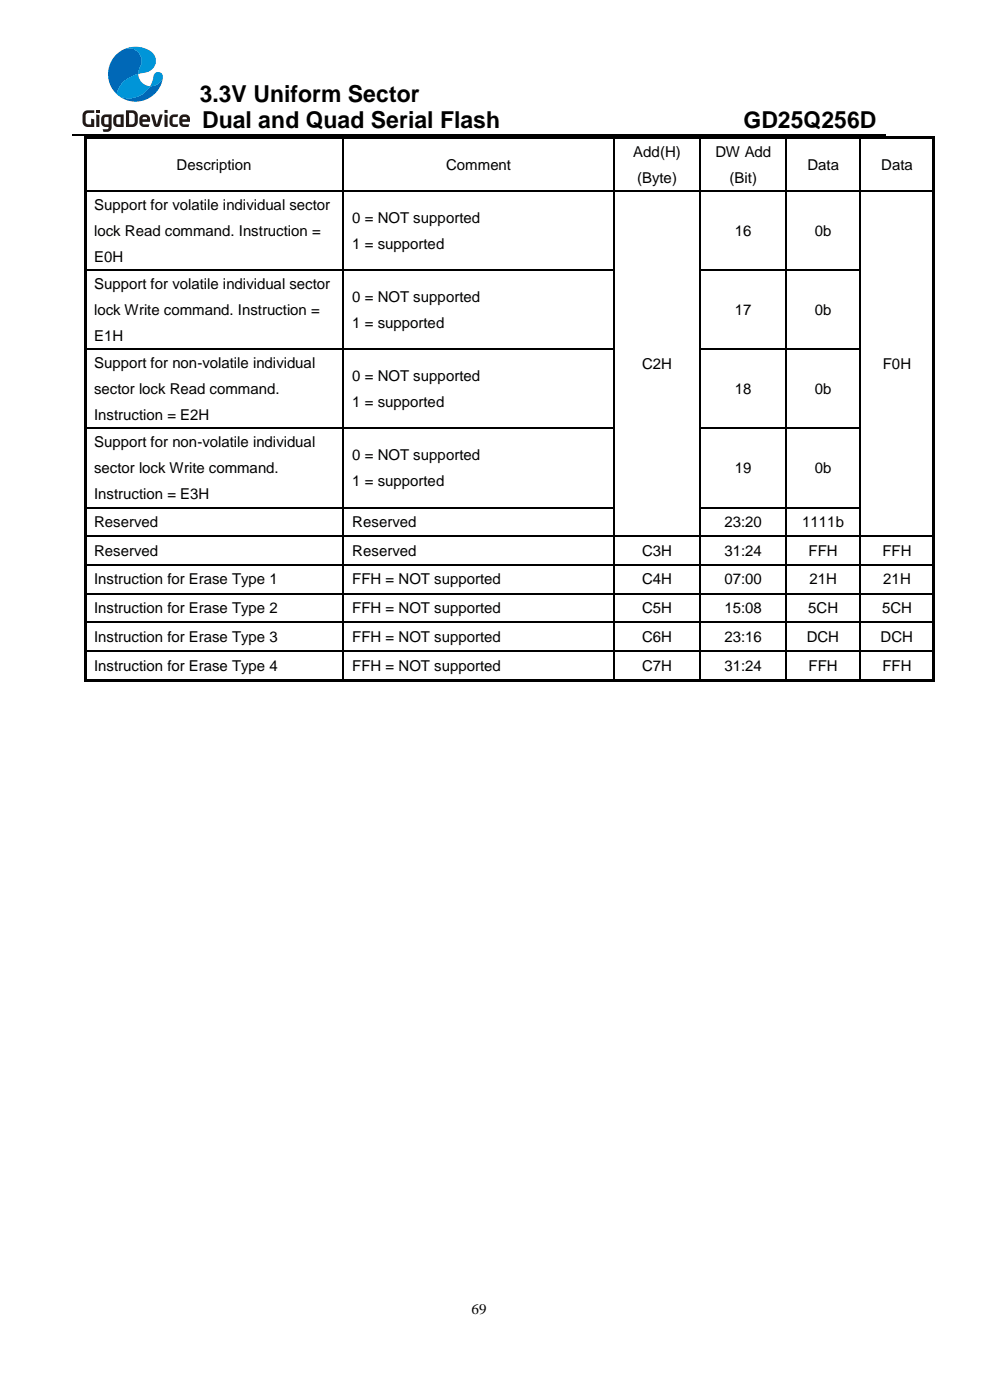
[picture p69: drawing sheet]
<svg xmlns="http://www.w3.org/2000/svg" width="210mm" height="297mm" viewBox="0 0 210 297" stroke-linecap="round" stroke-linejoin="round" font-family="sans-serif">
<defs><g id="words">
<g font-size="5">
<text x="42.4" y="21.6">3.3V Uniform Sector</text>
<text x="42.9" y="27.2">Dual and Quad Serial Flash</text>
<text x="157.7" y="27.2">GD25Q256D</text>
</g>
<g font-size="3.2">
<text x="134.3" y="33.3">Add(H)</text>
<text x="151.8" y="33.3">DW Add</text>
<text x="37.5" y="36">Description</text>
<text x="94.6" y="36">Comment</text>
<text x="135.2" y="38.8">(Byte)</text>
<text x="154.8" y="38.8">(Bit)</text>
<text x="171.3" y="36">Data</text>
<text x="186.9" y="36">Data</text>
<text x="19.9" y="44.5">Support for volatile individual sector</text>
<text x="74.7" y="47.3">0 = NOT supported</text>
<text x="19.9" y="50">lock Read command. Instruction =</text>
<text x="74.7" y="52.8">1 = supported</text>
<text x="155.9" y="50">16</text>
<text x="172.8" y="50">0b</text>
<text x="19.9" y="55.5">E0H</text>
<text x="19.9" y="61.3">Support for volatile individual sector</text>
<text x="74.7" y="64.1">0 = NOT supported</text>
<text x="19.9" y="66.8">lock Write command. Instruction =</text>
<text x="74.7" y="69.6">1 = supported</text>
<text x="155.9" y="66.8">17</text>
<text x="172.8" y="66.8">0b</text>
<text x="19.9" y="72.3">E1H</text>
<text x="19.9" y="78.1">Support for non-volatile individual</text>
<text x="19.9" y="83.6">sector lock Read command.</text>
<text x="74.7" y="80.9">0 = NOT supported</text>
<text x="136.2" y="78.2">C2H</text>
<text x="155.9" y="83.6">18</text>
<text x="172.8" y="83.6">0b</text>
<text x="187.3" y="78.2">F0H</text>
<text x="19.9" y="89.1">Instruction = E2H</text>
<text x="74.7" y="86.4">1 = supported</text>
<text x="19.9" y="94.9">Support for non-volatile individual</text>
<text x="19.9" y="100.4">sector lock Write command.</text>
<text x="74.7" y="97.6">0 = NOT supported</text>
<text x="155.9" y="100.4">19</text>
<text x="172.8" y="100.4">0b</text>
<text x="19.9" y="105.9">Instruction = E3H</text>
<text x="74.7" y="103.1">1 = supported</text>
<text x="19.9" y="111.8">Reserved</text>
<text x="74.7" y="111.8">Reserved</text>
<text x="153.7" y="111.8">23:20</text>
<text x="170.2" y="111.8">1111b</text>
<text x="19.9" y="117.9">Reserved</text>
<text x="74.7" y="117.9">Reserved</text>
<text x="136.2" y="117.9">C3H</text>
<text x="153.7" y="117.9">31:24</text>
<text x="171.5" y="117.9">FFH</text>
<text x="187.2" y="117.9">FFH</text>
<text x="19.9" y="124">Instruction for Erase Type 1</text>
<text x="74.7" y="124">FFH = NOT supported</text>
<text x="136.2" y="124">C4H</text>
<text x="153.7" y="124">07:00</text>
<text x="171.7" y="124">21H</text>
<text x="187.4" y="124">21H</text>
<text x="19.9" y="130.1">Instruction for Erase Type 2</text>
<text x="74.7" y="130.1">FFH = NOT supported</text>
<text x="136.2" y="130.1">C5H</text>
<text x="153.7" y="130.1">15:08</text>
<text x="171.4" y="130.1">5CH</text>
<text x="187.1" y="130.1">5CH</text>
<text x="19.9" y="136.2">Instruction for Erase Type 3</text>
<text x="74.7" y="136.2">FFH = NOT supported</text>
<text x="136.2" y="136.2">C6H</text>
<text x="153.7" y="136.2">23:16</text>
<text x="171.1" y="136.2">DCH</text>
<text x="186.8" y="136.2">DCH</text>
<text x="19.9" y="142.3">Instruction for Erase Type 4</text>
<text x="74.7" y="142.3">FFH = NOT supported</text>
<text x="136.2" y="142.3">C7H</text>
<text x="153.7" y="142.3">31:24</text>
<text x="171.5" y="142.3">FFH</text>
<text x="187.2" y="142.3">FFH</text>
<text x="100" y="278.8">69</text>
</g>
</g></defs>
<path d="M15.4 28.7h172.5" fill="none" stroke="#000" stroke-width=".25"/>
<g fill="#231916">
<path d="M32 24.3h.7l.6 2 .6-2h.6l-.6 2.2a.7 .7 0 0 1-.6 .4 .7 .7 0 0 1-.7-.4z"/>
<path d="M20.4 24.3l.7 .1v2.5h-.7z"/>
<path d="M20.4 23.3h.7v.7h-.7z"/>
<path d="M34.9 24.3l.7 .1v2.5h-.7z"/>
<path d="M34.9 23.3h.7v.7h-.7z"/>
<path d="M17.9 23.6l.6-.2h1.5v.6h-1.4l-.4 .4v1.5l.2 .4 .9 .1v-1.2l.7 .1v1.6h-1.4a1.08 1.08 0 0 1-1.1-1v-1.5z"/>
<path d="M36.3 24.5l.5-.2h1l-.2 .5h-.7l-.3 .3 .1 1.2 .2 .1h.9l-.2 .5h-.7a.94 .94 0 0 1-.9-.9v-1.1z"/>
<path d="M30.3 25l.6-.2 .2 .2 .1 .3h-1zM29.9 24.5l-.3 .4v1.1a.94 .94 0 0 0 .9 .9h1l.2-.5h-1.2l-.2-.1-.1-.4h1.6v-.6a1.17 1.17 0 0 0-1.9-.8z"/>
<path d="M38.7 25l.7-.2 .2 .2v.3h-.9zM38.4 24.5l-.3 .4-.1 1.1a.94 .94 0 0 0 1 .9h1l.1-.5h-1.2l-.2-.1v-.4h1.6v-.7a1.17 1.17 0 0 0-1.9-.7z"/>
<path d="M27.4 24h.8l.3 .4 .1 1.5-.4 .5h-.8zM26.7 23.4v3.5h1.4a1.1 1.1 0 0 0 1.1-1.1v-1.3a1.1 1.1 0 0 0-1.1-1.1z"/>
<path d="M22.2 25l.8-.2v1.6l-.8-.1zM21.8 24.5l-.3 .4v1.1a.94 .94 0 0 0 .9 .9h.6v.4l-.2 .1h-1l.1 .6h.8a.94 .94 0 0 0 1-1v-2.7h-1.4z"/>
<path d="M24.7 25l.9-.2v1.6l-.9-.1zM24.4 24.5l-.3 .4-.1 1.1a.94 .94 0 0 0 1 .9h1.2v-2.6h-1.3z"/>
</g>
<g fill="#0095d8">
<path d="M26.3 17.2a7.8 7.8 0 0 1 3-1.5 2.67 2.67 0 0 0 2.5 2.6 5.2 5.2 0 0 1-6.5 2.1l-.6-.5 .1-.2 .8-1.6z"/>
<path d="M32.8 15.6a1.07 1.07 0 0 1 1.6 .2 1.07 1.07 0 0 1-.3 1.5 2.67 2.67 0 0 1-2.3 1z"/>
</g>
<g fill="#0068b7">
<path d="M25.5 20.5a5.5 5.5 0 0 0 6.4-2.2 2.69 2.69 0 0 0 2.6-1.8 5.8 5.8 0 0 1-9 4z"/>
<path d="M24.6 11.6a3.2 3.2 0 0 1 4.4-.8 2.78 2.78 0 0 1 .5 3.8l-.2 1a6.4 6.4 0 0 0-4.6 4.3 5.8 5.8 0 0 1-.1-8.3z"/>
</g>
<path d="M26.3 10.5a5.4 5.4 0 0 1 6.4 1.2 2.55 2.55 0 0 1-2.2 3.8l-1.2 .2 .1-.8a2.91 2.91 0 0 0-.7-4.3 2.81 2.81 0 0 0-2.4-.1z" fill="#0095d8"/>
<g fill="#000">
<path d="M17.8 28.9h.5v.5h-.5z" fill-rule="evenodd"/>
<path d="M17.8 28.9h.5v.5h-.5z" fill-rule="evenodd"/>
<path d="M18.3 28.9h54.4v.5h-54.4z" fill-rule="evenodd"/>
<path d="M72.7 29.4h.3z" fill-rule="evenodd"/>
<path d="M72.7 28.9h.5v.5h-.5z" fill-rule="evenodd"/>
<path d="M73.2 28.9h57v.5h-57z" fill-rule="evenodd"/>
<path d="M130.2 29.4h.2z" fill-rule="evenodd"/>
<path d="M130.2 28.9h.5v.5h-.5z" fill-rule="evenodd"/>
<path d="M130.7 28.9h17.7v.5h-17.7z" fill-rule="evenodd"/>
<path d="M148.4 29.4h.3z" fill-rule="evenodd"/>
<path d="M148.4 28.9h.5v.5h-.5z" fill-rule="evenodd"/>
<path d="M148.9 28.9h17.8v.5h-17.8z" fill-rule="evenodd"/>
<path d="M166.7 29.4h.2z" fill-rule="evenodd"/>
<path d="M166.7 28.9h.5v.5h-.5z" fill-rule="evenodd"/>
<path d="M167.2 28.9h15.1v.5h-15.1z" fill-rule="evenodd"/>
<path d="M182.3 29.4h.3z" fill-rule="evenodd"/>
<path d="M182.3 28.9h.5v.5h-.5z" fill-rule="evenodd"/>
<path d="M182.8 28.9h15.1v.5h-15.1z" fill-rule="evenodd"/>
<path d="M197.9 28.9h.5v.5h-.5z" fill-rule="evenodd"/>
<path d="M197.9 28.9h.5v.5h-.5z" fill-rule="evenodd"/>
<path d="M17.8 29.4h.5v11h-.5z" fill-rule="evenodd"/>
<path d="M17.8 40.4h.5v.3h-.5z" fill-rule="evenodd"/>
<path d="M17.8 40.7h.5v16.5h-.5z" fill-rule="evenodd"/>
<path d="M17.8 57.2h.5v.3h-.5z" fill-rule="evenodd"/>
<path d="M72.7 40.4h.3v.3h-.3z" fill-rule="evenodd"/>
<path d="M72.7 57.2h.3v.3h-.3z" fill-rule="evenodd"/>
<path d="M130.2 40.4h.2v.3h-.2z" fill-rule="evenodd"/>
<path d="M130.2 57.2h.2v.3h-.2z" fill-rule="evenodd"/>
<path d="M148.4 40.4h.3v.3h-.3z" fill-rule="evenodd"/>
<path d="M148.4 57.2h.3v.3h-.3z" fill-rule="evenodd"/>
<path d="M166.7 40.4h.2v.3h-.2z" fill-rule="evenodd"/>
<path d="M166.7 57.2h.2v.3h-.2z" fill-rule="evenodd"/>
<path d="M182.3 40.4h.3v.3h-.3z" fill-rule="evenodd"/>
<path d="M182.3 57.2h.3v.3h-.3z" fill-rule="evenodd"/>
<path d="M197.9 29.4h.5v11h-.5z" fill-rule="evenodd"/>
<path d="M197.9 40.4h.5v.3h-.5z" fill-rule="evenodd"/>
<path d="M197.9 40.7h.5v16.5h-.5z" fill-rule="evenodd"/>
<path d="M197.9 57.2h.5v.3h-.5z" fill-rule="evenodd"/>
<path d="M17.8 57.5h.5v16.5h-.5z" fill-rule="evenodd"/>
<path d="M17.8 74h.5v.2h-.5z" fill-rule="evenodd"/>
<path d="M72.7 74h.3v.2h-.3z" fill-rule="evenodd"/>
<path d="M130.2 74h.2v.2h-.2z" fill-rule="evenodd"/>
<path d="M148.4 74h.3v.2h-.3z" fill-rule="evenodd"/>
<path d="M166.7 74h.2v.2h-.2z" fill-rule="evenodd"/>
<path d="M182.3 74h.3v.2h-.3z" fill-rule="evenodd"/>
<path d="M197.9 57.5h.5v16.5h-.5z" fill-rule="evenodd"/>
<path d="M197.9 74h.5v.2h-.5z" fill-rule="evenodd"/>
<path d="M17.8 74.2h.5v16.6h-.5z" fill-rule="evenodd"/>
<path d="M17.8 90.8h.5v.2h-.5z" fill-rule="evenodd"/>
<path d="M72.7 90.8h.3v.2h-.3z" fill-rule="evenodd"/>
<path d="M130.2 90.8h.2v.2h-.2z" fill-rule="evenodd"/>
<path d="M148.4 90.8h.3v.2h-.3z" fill-rule="evenodd"/>
<path d="M166.7 90.8h.2v.2h-.2z" fill-rule="evenodd"/>
<path d="M182.3 90.8h.3v.2h-.3z" fill-rule="evenodd"/>
<path d="M197.9 74.2h.5v16.6h-.5z" fill-rule="evenodd"/>
<path d="M197.9 90.8h.5v.2h-.5z" fill-rule="evenodd"/>
<path d="M17.8 91h.5v16.5h-.5z" fill-rule="evenodd"/>
<path d="M17.8 107.5h.5v.3h-.5z" fill-rule="evenodd"/>
<path d="M17.8 107.8h.5v5.8h-.5z" fill-rule="evenodd"/>
<path d="M17.8 113.6h.5v.3h-.5z" fill-rule="evenodd"/>
<path d="M17.8 113.9h.5v5.8h-.5z" fill-rule="evenodd"/>
<path d="M17.8 119.7h.5v.2h-.5z" fill-rule="evenodd"/>
<path d="M72.7 107.5h.3v.3h-.3z" fill-rule="evenodd"/>
<path d="M72.7 113.6h.3v.3h-.3z" fill-rule="evenodd"/>
<path d="M72.7 119.7h.3v.2h-.3z" fill-rule="evenodd"/>
<path d="M130.2 107.5h.2v.3h-.2z" fill-rule="evenodd"/>
<path d="M130.2 113.6h.2v.3h-.2z" fill-rule="evenodd"/>
<path d="M130.2 119.7h.2v.2h-.2z" fill-rule="evenodd"/>
<path d="M148.4 107.5h.3v.3h-.3z" fill-rule="evenodd"/>
<path d="M148.4 113.6h.3v.3h-.3z" fill-rule="evenodd"/>
<path d="M148.4 119.7h.3v.2h-.3z" fill-rule="evenodd"/>
<path d="M166.7 107.5h.2v.3h-.2z" fill-rule="evenodd"/>
<path d="M166.7 113.6h.2v.3h-.2z" fill-rule="evenodd"/>
<path d="M166.7 119.7h.2v.2h-.2z" fill-rule="evenodd"/>
<path d="M182.3 107.5h.3v.3h-.3z" fill-rule="evenodd"/>
<path d="M182.3 113.6h.3v.3h-.3z" fill-rule="evenodd"/>
<path d="M182.3 119.7h.3v.2h-.3z" fill-rule="evenodd"/>
<path d="M197.9 91h.5v16.5h-.5z" fill-rule="evenodd"/>
<path d="M197.9 107.5h.5v.3h-.5z" fill-rule="evenodd"/>
<path d="M197.9 107.8h.5v5.8h-.5z" fill-rule="evenodd"/>
<path d="M197.9 113.6h.5v.3h-.5z" fill-rule="evenodd"/>
<path d="M197.9 113.9h.5v5.8h-.5z" fill-rule="evenodd"/>
<path d="M197.9 119.7h.5v.2h-.5z" fill-rule="evenodd"/>
<path d="M17.8 119.9h.5v5.9h-.5z" fill-rule="evenodd"/>
<path d="M17.8 125.8h.5v.2h-.5z" fill-rule="evenodd"/>
<path d="M17.8 126h.5v5.9h-.5z" fill-rule="evenodd"/>
<path d="M17.8 131.9h.5v.2h-.5z" fill-rule="evenodd"/>
<path d="M17.8 132.1h.5v5.9h-.5z" fill-rule="evenodd"/>
<path d="M17.8 138h.5v.2h-.5z" fill-rule="evenodd"/>
<path d="M72.7 125.8h.3v.2h-.3z" fill-rule="evenodd"/>
<path d="M72.7 131.9h.3v.2h-.3z" fill-rule="evenodd"/>
<path d="M72.7 138h.3v.2h-.3z" fill-rule="evenodd"/>
<path d="M130.2 125.8h.2v.2h-.2z" fill-rule="evenodd"/>
<path d="M130.2 131.9h.2v.2h-.2z" fill-rule="evenodd"/>
<path d="M130.2 138h.2v.2h-.2z" fill-rule="evenodd"/>
<path d="M148.4 125.8h.3v.2h-.3z" fill-rule="evenodd"/>
<path d="M148.4 131.9h.3v.2h-.3z" fill-rule="evenodd"/>
<path d="M148.4 138h.3v.2h-.3z" fill-rule="evenodd"/>
<path d="M166.7 125.8h.2v.2h-.2z" fill-rule="evenodd"/>
<path d="M166.7 131.9h.2v.2h-.2z" fill-rule="evenodd"/>
<path d="M166.7 138h.2v.2h-.2z" fill-rule="evenodd"/>
<path d="M182.3 125.8h.3v.2h-.3z" fill-rule="evenodd"/>
<path d="M182.3 131.9h.3v.2h-.3z" fill-rule="evenodd"/>
<path d="M182.3 138h.3v.2h-.3z" fill-rule="evenodd"/>
<path d="M197.9 119.9h.5v5.9h-.5z" fill-rule="evenodd"/>
<path d="M197.9 125.8h.5v.2h-.5z" fill-rule="evenodd"/>
<path d="M197.9 126h.5v5.9h-.5z" fill-rule="evenodd"/>
<path d="M197.9 131.9h.5v.2h-.5z" fill-rule="evenodd"/>
<path d="M197.9 132.1h.5v5.9h-.5z" fill-rule="evenodd"/>
<path d="M197.9 138h.5v.2h-.5z" fill-rule="evenodd"/>
<path d="M17.8 138.2h.5v5.8h-.5z" fill-rule="evenodd"/>
<path d="M17.8 144h.5v.5h-.5z" fill-rule="evenodd"/>
<path d="M17.8 144h.5v.5h-.5z" fill-rule="evenodd"/>
<path d="M18.3 144h54.4v.5h-54.4z" fill-rule="evenodd"/>
<path d="M72.7 144h.5v.5h-.5z" fill-rule="evenodd"/>
<path d="M73.2 144h57v.5h-57z" fill-rule="evenodd"/>
<path d="M130.2 144h.5v.5h-.5z" fill-rule="evenodd"/>
<path d="M130.7 144h17.7v.5h-17.7z" fill-rule="evenodd"/>
<path d="M148.4 144h.5v.5h-.5z" fill-rule="evenodd"/>
<path d="M148.9 144h17.8v.5h-17.8z" fill-rule="evenodd"/>
<path d="M166.7 144h.5v.5h-.5z" fill-rule="evenodd"/>
<path d="M167.2 144h15.1v.5h-15.1z" fill-rule="evenodd"/>
<path d="M182.3 144h.5v.5h-.5z" fill-rule="evenodd"/>
<path d="M182.8 144h15.1v.5h-15.1z" fill-rule="evenodd"/>
<path d="M197.9 138.2h.5v5.8h-.5z" fill-rule="evenodd"/>
<path d="M197.9 144h.5v.5h-.5z" fill-rule="evenodd"/>
<path d="M197.9 144h.5v.5h-.5z" fill-rule="evenodd"/>
</g>
<g fill="none" stroke="#000" stroke-width=".25">
<path d="M72.8 29.4v11M130.3 29.4v11M148.5 29.4v11M166.8 29.4v11M182.5 29.4v11M18.3 40.6h54.4M18.3 57.3h54.4M72.8 40.7v16.5M72.8 57.5v16.5M73 40.6h57.2M73 57.3h57.2M130.3 40.7v16.5"/>
<path d="M130.3 57.5v16.5M130.4 40.6h18M148.5 40.7v16.5M148.5 57.5v16.5M148.7 40.6h18M148.7 57.3h18M166.8 40.7v16.5M166.8 57.5v16.5M166.9 40.6h15.4M166.9 57.3h15.4M182.5 40.7v16.5M182.5 57.5v16.5"/>
<path d="M182.6 40.6h15.3M18.3 74.1h54.4M72.8 74.2v16.6M73 74.1h57.2M130.3 74.2v16.6M148.5 74.2v16.6M148.7 74.1h18M166.8 74.2v16.6M166.9 74.1h15.4M182.5 74.2v16.6M18.3 90.9h54.4M72.8 91v16.5"/>
<path d="M73 90.9h57.2M130.3 91v16.5M148.5 91v16.5M148.7 90.9h18M166.8 91v16.5M166.9 90.9h15.4M182.5 91v16.5M18.3 107.7h54.4M18.3 113.8h54.4M18.3 119.8h54.4M72.8 107.8v5.8M72.8 113.9v5.8"/>
<path d="M72.8 119.9v5.9M73 107.7h57.2M73 113.8h57.2M73 119.8h57.2M130.3 107.8v5.8M130.3 113.9v5.8M130.3 119.9v5.9M130.4 113.8h18M130.4 119.8h18M148.5 107.8v5.8M148.5 113.9v5.8M148.5 119.9v5.9"/>
<path d="M148.7 107.7h18M148.7 113.8h18M148.7 119.8h18M166.8 107.8v5.8M166.8 113.9v5.8M166.8 119.9v5.9M166.9 107.7h15.4M166.9 113.8h15.4M166.9 119.8h15.4M182.5 107.8v5.8M182.5 113.9v5.8M182.5 119.9v5.9"/>
<path d="M182.6 113.8h15.3M182.6 119.8h15.3M18.3 125.9h54.4M18.3 132h54.4M18.3 138.1h54.4M72.8 126v5.9M72.8 132.1v5.9M72.8 138.2v5.8M73 125.9h57.2M73 132h57.2M73 138.1h57.2M130.3 126v5.9"/>
<path d="M130.3 132.1v5.9M130.3 138.2v5.8M130.4 125.9h18M130.4 132h18M130.4 138.1h18M148.5 126v5.9M148.5 132.1v5.9M148.5 138.2v5.8M148.7 125.9h18M148.7 132h18M148.7 138.1h18M166.8 126v5.9"/>
<path d="M166.8 132.1v5.9M166.8 138.2v5.8M166.9 125.9h15.4M166.9 132h15.4M166.9 138.1h15.4M182.5 126v5.9M182.5 132.1v5.9M182.5 138.2v5.8M182.6 125.9h15.3M182.6 132h15.3M182.6 138.1h15.3"/>
</g>
<use href="#words"/>
</svg>
